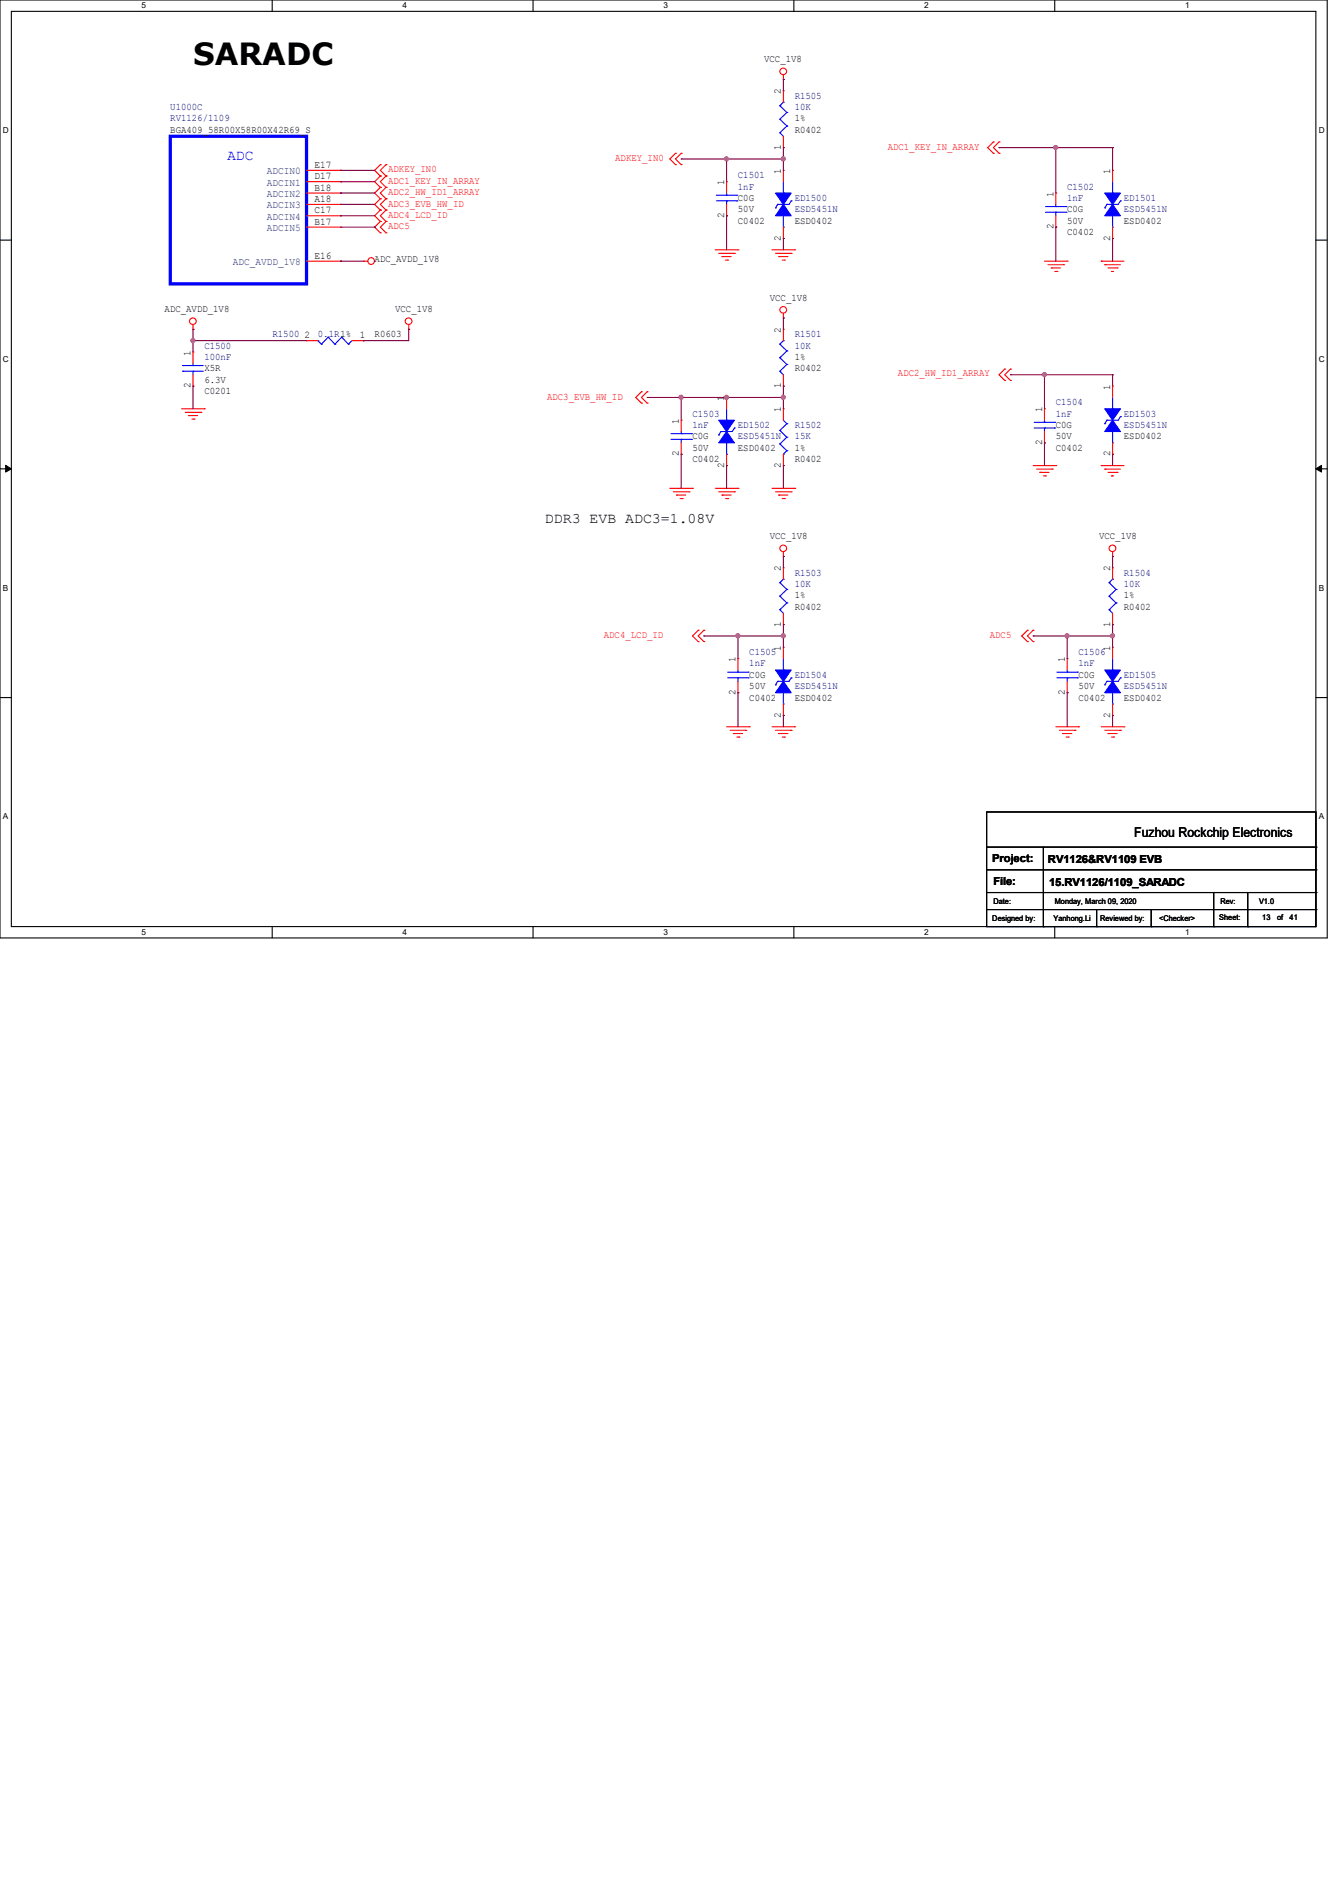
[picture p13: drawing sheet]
<svg xmlns="http://www.w3.org/2000/svg" width="210mm" height="297mm" viewBox="0 0 210 297" stroke-linecap="round" stroke-linejoin="round" font-family="sans-serif">
<defs><g id="words">
<text font-size="4.8" x="30.2" y="10.2">SARADC</text>
<text font-size="2.3" fill="#00f" x="35.6" y="25">ADC</text>
<text font-size="2.3" x="85.3" y="81.9">DDR3 EVB ADC3=1.08V</text>
<text font-size="2.1" x="177.6" y="131">Fuzhou Rockchip Electronics</text>
<g font-size="1.7">
<text x="155.4" y="135">Project:</text>
<text x="164.1" y="135.1">RV1126&amp;RV1109 EVB</text>
<text x="155.6" y="138.5">File:</text>
<text x="164.3" y="138.7">15.RV1126/1109_SARADC</text>
</g>
<g font-size="1.6">
<text x="119.7" y="9.8">VCC_1V8</text>
<text x="122.3" y="14.8" transform="rotate(-90 122.3 14.8)">2</text>
<text x="26.7" y="20.8">BGA409_58R00X58R00X42R69_S</text>
<text x="122.3" y="23.5" transform="rotate(-90 122.3 23.5)">1</text>
<text x="124.5" y="20.8">R0402</text>
<text x="124.5" y="19">1%</text>
<text x="49.2" y="26.3">E17</text>
<text x="49.2" y="28.1">D17</text>
<text x="49.2" y="29.8">B18</text>
<text x="113.4" y="29" transform="rotate(-90 113.4 29)">1</text>
<text x="122.3" y="27.2" transform="rotate(-90 122.3 27.2)">1</text>
<text x="173.9" y="27.2" transform="rotate(-90 173.9 27.2)">1</text>
<text x="49.2" y="31.6">A18</text>
<text x="49.2" y="33.4">C17</text>
<text x="49.2" y="35.2">B17</text>
<text x="113.4" y="34.1" transform="rotate(-90 113.4 34.1)">2</text>
<text x="115.6" y="35">C0402</text>
<text x="115.6" y="31.5">C0G</text>
<text x="115.6" y="33.2">50V</text>
<text x="124.5" y="35">ESD0402</text>
<text x="165" y="35.9" transform="rotate(-90 165 35.9)">2</text>
<text x="165" y="30.8" transform="rotate(-90 165 30.8)">1</text>
<text x="167.1" y="33.2">C0G</text>
<text x="167.1" y="35">50V</text>
<text x="176" y="35">ESD0402</text>
<text x="49.2" y="40.5">E16</text>
<text x="58.7" y="41.1">ADC_AVDD_1V8</text>
<text x="122.3" y="37.7" transform="rotate(-90 122.3 37.7)">2</text>
<text x="167.1" y="36.8">C0402</text>
<text x="173.9" y="37.7" transform="rotate(-90 173.9 37.7)">2</text>
<text x="120.6" y="47.1">VCC_1V8</text>
<text x="25.8" y="48.9">ADC_AVDD_1V8</text>
<text x="47.7" y="53">2</text>
<text x="56.3" y="53">1</text>
<text x="58.7" y="52.8">R0603</text>
<text x="61.9" y="48.9">VCC_1V8</text>
<text x="122.3" y="52.1" transform="rotate(-90 122.3 52.1)">2</text>
<text x="29.8" y="55.7" transform="rotate(-90 29.8 55.7)">1</text>
<text x="32" y="58.1">X5R</text>
<text x="32" y="59.9">6.3V</text>
<text x="124.5" y="58.1">R0402</text>
<text x="124.5" y="56.3">1%</text>
<text x="29.8" y="60.8" transform="rotate(-90 29.8 60.8)">2</text>
<text x="32" y="61.7">C0201</text>
<text x="113.4" y="62.8" transform="rotate(-90 113.4 62.8)">1</text>
<text x="122.3" y="64.6" transform="rotate(-90 122.3 64.6)">1</text>
<text x="122.3" y="60.8" transform="rotate(-90 122.3 60.8)">1</text>
<text x="163.2" y="64.6" transform="rotate(-90 163.2 64.6)">1</text>
<text x="173.9" y="61" transform="rotate(-90 173.9 61)">1</text>
<text x="106.3" y="71.5" transform="rotate(-90 106.3 71.5)">2</text>
<text x="106.3" y="66.3" transform="rotate(-90 106.3 66.3)">1</text>
<text x="108.5" y="68.8">C0G</text>
<text x="108.5" y="70.6">50V</text>
<text x="115.6" y="70.6">ESD0402</text>
<text x="124.5" y="70.6">1%</text>
<text x="163.2" y="69.7" transform="rotate(-90 163.2 69.7)">2</text>
<text x="165.4" y="70.6">C0402</text>
<text x="165.4" y="67">C0G</text>
<text x="165.4" y="68.8">50V</text>
<text x="173.9" y="71.5" transform="rotate(-90 173.9 71.5)">2</text>
<text x="176" y="68.8">ESD0402</text>
<text x="108.5" y="72.3">C0402</text>
<text x="113.4" y="73.2" transform="rotate(-90 113.4 73.2)">2</text>
<text x="122.3" y="73.2" transform="rotate(-90 122.3 73.2)">2</text>
<text x="124.5" y="72.3">R0402</text>
<text x="120.6" y="84.5">VCC_1V8</text>
<text x="122.3" y="89.5" transform="rotate(-90 122.3 89.5)">2</text>
<text x="172.1" y="84.5">VCC_1V8</text>
<text x="173.9" y="89.5" transform="rotate(-90 173.9 89.5)">2</text>
<text x="124.5" y="95.5">R0402</text>
<text x="124.5" y="93.7">1%</text>
<text x="176" y="95.5">R0402</text>
<text x="176" y="93.7">1%</text>
<text x="122.3" y="101.9" transform="rotate(-90 122.3 101.9)">1</text>
<text x="122.3" y="98.1" transform="rotate(-90 122.3 98.1)">1</text>
<text x="173.9" y="101.9" transform="rotate(-90 173.9 101.9)">1</text>
<text x="173.9" y="98.1" transform="rotate(-90 173.9 98.1)">1</text>
<text x="115.2" y="103.7" transform="rotate(-90 115.2 103.7)">1</text>
<text x="117.3" y="106.1">C0G</text>
<text x="117.3" y="107.9">50V</text>
<text x="166.8" y="103.7" transform="rotate(-90 166.8 103.7)">1</text>
<text x="168.9" y="106.1">C0G</text>
<text x="168.9" y="107.9">50V</text>
<text x="115.2" y="108.8" transform="rotate(-90 115.2 108.8)">2</text>
<text x="117.3" y="109.7">C0402</text>
<text x="122.3" y="112.4" transform="rotate(-90 122.3 112.4)">2</text>
<text x="124.5" y="109.7">ESD0402</text>
<text x="166.8" y="108.8" transform="rotate(-90 166.8 108.8)">2</text>
<text x="168.9" y="109.7">C0402</text>
<text x="173.9" y="112.4" transform="rotate(-90 173.9 112.4)">2</text>
<text x="176" y="109.7">ESD0402</text>
</g>
<g font-size="1.6" fill="#000080">
<text x="26.7" y="17.2">U1000C</text>
<text x="124.5" y="15.5">R1505</text>
<text x="124.5" y="17.2">10K</text>
<text x="26.7" y="19">RV1126/1109</text>
<text x="115.6" y="27.9">C1501</text>
<text x="115.6" y="29.7">1nF</text>
<text x="167.1" y="29.7">C1502</text>
<text x="124.5" y="31.5">ED1500</text>
<text x="124.5" y="33.2">ESD5451N</text>
<text x="167.1" y="31.5">1nF</text>
<text x="176" y="31.5">ED1501</text>
<text x="176" y="33.2">ESD5451N</text>
<text x="42.7" y="52.8">R1500</text>
<text x="49.8" y="52.8">0.1R1%</text>
<text x="124.5" y="52.8">R1501</text>
<text x="32" y="54.6">C1500</text>
<text x="32" y="56.3">100nF</text>
<text x="124.5" y="54.6">10K</text>
<text x="108.5" y="65.2">C1503</text>
<text x="165.4" y="63.5">C1504</text>
<text x="165.4" y="65.2">1nF</text>
<text x="176" y="65.2">ED1503</text>
<text x="108.5" y="67">1nF</text>
<text x="115.6" y="67">ED1502</text>
<text x="115.6" y="68.8">ESD5451N</text>
<text x="124.5" y="67">R1502</text>
<text x="124.5" y="68.8">15K</text>
<text x="176" y="67">ESD5451N</text>
<text x="124.5" y="90.1">R1503</text>
<text x="124.5" y="91.9">10K</text>
<text x="176" y="90.1">R1504</text>
<text x="176" y="91.9">10K</text>
<text x="117.3" y="102.6">C1505</text>
<text x="117.3" y="104.3">1nF</text>
<text x="124.5" y="106.1">ED1504</text>
<text x="124.5" y="107.9">ESD5451N</text>
<text x="168.9" y="102.6">C1506</text>
<text x="168.9" y="104.3">1nF</text>
<text x="176" y="106.1">ED1505</text>
<text x="176" y="107.9">ESD5451N</text>
</g>
<g font-size="1.6" fill="#f00">
<text x="139" y="23.5">ADC1_KEY_IN_ARRAY</text>
<text x="60.8" y="27">ADKEY_IN0</text>
<text x="60.8" y="28.8">ADC1_KEY_IN_ARRAY</text>
<text x="96.3" y="25.2">ADKEY_IN0</text>
<text x="60.8" y="35.9">ADC5</text>
<text x="60.8" y="34.1">ADC4_LCD_ID</text>
<text x="60.8" y="30.6">ADC2_HW_ID1_ARRAY</text>
<text x="60.8" y="32.3">ADC3_EVB_HW_ID</text>
<text x="140.6" y="58.8">ADC2_HW_ID1_ARRAY</text>
<text x="85.7" y="62.6">ADC3_EVB_HW_ID</text>
<text x="94.6" y="99.9">ADC4_LCD_ID</text>
<text x="155" y="99.9">ADC5</text>
</g>
<g font-size="1.6" fill="#004080">
<text x="41.8" y="27.3">ADCIN0</text>
<text x="41.8" y="29.1">ADCIN1</text>
<text x="41.8" y="30.9">ADCIN2</text>
<text x="41.8" y="32.6">ADCIN3</text>
<text x="41.8" y="34.4">ADCIN4</text>
<text x="36.4" y="41.5">ADC_AVDD_1V8</text>
<text x="41.8" y="36.2">ADCIN5</text>
</g>
<g font-size="1.3">
<text x="22.2" y="1.3">5</text>
<text x="63" y="1.3">4</text>
<text x="103.9" y="1.3">3</text>
<text x="144.7" y="1.3">2</text>
<text x="185.6" y="1.3">1</text>
<text x=".5" y="20.8">D</text>
<text x="206.5" y="20.8">D</text>
<text x=".5" y="56.6">C</text>
<text x="206.5" y="56.6">C</text>
<text x=".5" y="92.5">B</text>
<text x="206.5" y="92.5">B</text>
<text x=".5" y="128.3">A</text>
<text x="206.5" y="128.3">A</text>
<text x="22.2" y="146.4">5</text>
<text x="63" y="146.4">4</text>
<text x="103.9" y="146.4">3</text>
<text x="144.7" y="146.4">2</text>
<text x="185.6" y="146.4">1</text>
</g>
<g font-size="1.2">
<text x="155.6" y="141.6">Date:</text>
<text x="165.2" y="141.6">Monday, March 09, 2020</text>
<text x="191.1" y="141.6">Rev:</text>
<text x="197.2" y="141.6">V1.0</text>
<text x="155.4" y="144.3">Designed by:</text>
<text x="165" y="144.3">Yanhong.Li</text>
<text x="172.3" y="144.3">Reviewed by:</text>
<text x="181.5" y="144.3">&lt;Checker&gt;</text>
<text x="191" y="144.1">Sheet:</text>
<text x="197.7" y="144.1">13</text>
<text x="200" y="144.1">of</text>
<text x="202" y="144.1">41</text>
</g>
</g></defs>
<path d="M0 0h207.9v146.9h-207.9zM1.8 1.8h204.3v143.3h-204.3z" fill="none" stroke="#000" stroke-width=".17"/>
<g fill="#fff">
<path d="M22.2 .2h.7v1.4h-.7z"/>
<path d="M22.2 145.2h.7v1.4h-.7z"/>
</g>
<path d="M42.6 0v1.8M42.6 145.1v1.8" fill="none" stroke="#000" stroke-width=".17"/>
<g fill="#fff">
<path d="M63 .2h.7v1.4h-.7z"/>
<path d="M63 145.2h.7v1.4h-.7z"/>
</g>
<path d="M83.5 0v1.8M83.5 145.1v1.8" fill="none" stroke="#000" stroke-width=".17"/>
<g fill="#fff">
<path d="M103.9 .2h.7v1.4h-.7z"/>
<path d="M103.9 145.2h.7v1.4h-.7z"/>
</g>
<path d="M124.3 0v1.8M124.3 145.1v1.8" fill="none" stroke="#000" stroke-width=".17"/>
<g fill="#fff">
<path d="M144.7 .2h.7v1.4h-.7z"/>
<path d="M144.7 145.2h.7v1.4h-.7z"/>
</g>
<path d="M165.2 0v1.8M165.2 145.1v1.8" fill="none" stroke="#000" stroke-width=".17"/>
<g fill="#fff">
<path d="M185.6 .2h.7v1.4h-.7z"/>
<path d="M185.6 145.2h.7v1.4h-.7z"/>
<path d="M.5 19.7h.9v1.4h-.9z"/>
<path d="M206.5 19.7h.9v1.4h-.9z"/>
<path d="M.5 55.5h.9v1.4h-.9z"/>
<path d="M206.5 55.5h.9v1.4h-.9z"/>
</g>
<path d="M0 37.6h1.8M206.1 37.6h1.8" fill="none" stroke="#000" stroke-width=".17"/>
<g fill="#fff">
<path d="M.5 91.3h.8v1.4h-.8z"/>
<path d="M206.5 91.3h.8v1.4h-.8z"/>
</g>
<path d="M0 73.4h1.8M206.1 73.4h1.8" fill="none" stroke="#000" stroke-width=".17"/>
<path d="M.9 72.9l.9 .5-.9 .5zM206.1 73.4l.9-.5v1z" fill="#000" stroke="#000" stroke-width=".16"/>
<g fill="#fff">
<path d="M.5 127.1h.8v1.4h-.8z"/>
<path d="M206.5 127.1h.8v1.4h-.8z"/>
</g>
<g fill="none" stroke="#000" stroke-width=".17">
<path d="M0 109.2h1.8M206.1 109.2h1.8M154.5 127.1h51.6v18h-51.6zM154.5 132.6h51.6M154.5 136.2h51.6M154.5 139.7h51.6M163.4 132.6v12.5M190.1 139.7v5.4M195.4 139.7v5.4M206.1 132.6h.1M206.1 136.2h.1M206.1 139.7h.1"/>
<path d="M154.5 142.4h51.6M163.4 145.1h.1M171.7 145.1h.1M171.7 142.4v2.7M180.3 145.1h.1M180.3 142.4v2.7M190.1 145.1h.1M195.4 145.1h.1M206.1 142.4h.1"/>
</g>
<g fill="none" stroke="#f00" stroke-width=".17">
<path d="M122.7 12.4h.1M122.7 14.2h.1M122.7 11.7v.7M122.7 14.2v1.8M48 26.7h5.3M48 28.4h5.3M48 30.2h5.3M48 32h5.3M48 33.8h5.3M48 35.6h5.3M53.3 26.7h.1M53.3 28.4h.1"/>
<path d="M53.3 30.2h.1M53.3 32h.1M53.3 33.8h.1M53.3 35.6h.1M59.6 25.8h.1M59.6 27.6h.1M59.6 29.3h.1M59.6 34.7h.1M59.6 36.4h.1M59.6 32.9h.1M59.6 31.1h.1M59.6 25.8l-.9 .9 .9 .9"/>
<path d="M59.6 27.6l-.9 .8 .9 .9M59.6 34.7l-.9 .9 .9 .8M59.6 32.9l-.9 .9 .9 .9M59.6 29.3l-.9 .9 .9 .9M59.6 31.1l-.9 .9 .9 .9M60.5 27.6h.1M60.5 25.8h.1M60.5 29.3h.1M60.5 36.4h.1M60.5 34.7h.1M60.5 32.9h.1M60.5 31.1h.1"/>
<path d="M60.5 25.8l-.9 .9 .9 .9M60.5 27.6l-.9 .8 .9 .9M60.5 34.7l-.9 .9 .9 .8M60.5 32.9l-.9 .9 .9 .9M60.5 29.3l-.9 .9 .9 .9M60.5 31.1l-.9 .9 .9 .9M105.8 25.8h.1M105.8 24h.1M105.8 24l-.9 .9 .9 .9M106.7 25.8h.1M106.7 24h.1M106.7 24l-.9 .9 .9 .9"/>
<path d="M112 39.1h3.6M112.6 39.7h2.4M113.8 28.4h.1M113.8 33.8h.1M113.8 28.4v1.8M113.8 32v1.8M115 39.7h.1M115.6 39.1h.1M120.9 39.1h3.6M121.5 39.7h2.4M122.7 26.7h.1M122.7 37.3h.1"/>
<path d="M122.7 23.1h.1M122.7 21.3v1.8M122.7 26.7v1.7M122.7 35.6v1.7M123.9 39.7h.1M124.5 39.1h.1M155.6 24h.1M155.6 22.2h.1M155.6 22.2l-.9 .9 .9 .9M156.5 24h.1M156.5 22.2h.1M156.5 22.2l-.9 .9 .9 .9"/>
<path d="M165.4 30.2h.1M165.4 35.6h.1M165.4 30.2v1.8M165.4 33.8v1.8M174.2 26.7h.1M174.2 37.3h.1M174.2 26.7v1.7M174.2 35.6v1.7M30.2 51.6h.1M30.2 55.1h.1M30.2 50.8v.8M30.2 55.1v1.8"/>
<path d="M30.2 58.7v1.8M48 53.3h.1M48 40.9h5.3M48 53.3h1.8M53.3 40.9h.1M55.1 53.3h1.8M56.9 40.9h.1M56.9 53.3h.1M56.9 40.9h.7M64 51.6h.1M64 50.8v.8M113.1 40.2h.1"/>
<path d="M113.1 40.2h1.4M113.6 40.7h.4M114 40.7h.1M122 40.2h.1M122 40.2h1.4M122.5 40.7h.4M122.7 49.8h.1M122.7 51.6h.1M122.7 49.1v.7M122.7 51.6v1.7M122.7 58.7v1.8M122.9 40.7h.1"/>
<path d="M157.4 59.6h.1M157.4 57.8h.1M157.4 57.8l-.9 .9 .9 .9M158.2 59.6h.1M158.2 57.8h.1M158.2 57.8l-.8 .9 .8 .9M163.6 40.9h3.5M164.1 41.4h2.5M164.6 42h.1M164.6 42h1.5M165.2 42.5h.3M165.5 42.5h.1"/>
<path d="M166.6 41.4h.1M167.1 40.9h.1M172.5 40.9h.1M172.5 40.9h3.5M173 41.4h.1M173 41.4h2.5M173.5 42h1.5M174.1 42.5h.1M174.1 42.5h.3M175 42h.1M28.4 64h3.6M29 64.6h2.5"/>
<path d="M29.5 65.1h.1M29.5 65.1h1.4M30.1 65.6h.3M30.2 60.5h.1M30.4 65.6h.1M31.5 64.6h.1M32 64h.1M100.5 63.1h.1M100.5 61.3h.1M100.5 61.3l-.9 .9 .9 .9M101.3 63.1h.1M101.3 61.3h.1"/>
<path d="M101.3 61.3l-.8 .9 .8 .9M104.9 76.5h3.6M105.5 77h2.4M106 77.5h.1M106 77.5h1.4M106.5 78.1h.3M106.7 65.8h.1M106.7 71.1h.1M106.7 65.8v1.8M106.7 69.3v1.8M106.8 78.1h.1M107.9 77h.1"/>
<path d="M108.5 76.5h.1M112 76.5h3.6M112.6 77h2.4M113.1 77.5h.1M113.1 77.5h1.4M113.6 78.1h.4M113.8 62.2h.1M113.8 72.9h.1M113.8 62.2v1.8M113.8 71.1v1.8M114 78.1h.1M115 77h.1"/>
<path d="M115.6 76.5h.1M120.9 76.5h3.6M121.5 77h2.4M122 77.5h.1M122 77.5h1.4M122.5 78.1h.4M122.7 60.5h.1M122.7 64h.1M122.7 72.9h.1M122.7 64v1.8M122.7 71.1v1.8M122.9 78.1h.1"/>
<path d="M123.9 77h.1M124.5 76.5h.1M161.8 72.9h3.6M162.3 73.4h2.5M162.9 74h.1M162.9 74h1.4M163.4 74.5h.3M163.6 64h.1M163.6 69.3h.1M163.6 64v1.8M163.6 67.6v1.7M163.7 74.5h.1"/>
<path d="M164.8 73.4h.1M165.4 72.9h.1M172.5 72.9h.1M172.5 72.9h3.5M173 73.4h.1M173 73.4h2.5M173.5 74h1.5M174.1 74.5h.1M174.1 74.5h.3M174.2 60.5h.1M174.2 71.1h.1M174.2 60.5v1.7"/>
<path d="M174.2 69.3v1.8M175 74h.1M109.3 98.7h.1M109.3 98.7l-.8 .9 .8 .9M110.2 98.7h.1M110.2 98.7l-.9 .9 .9 .9M122.7 87.1h.1M122.7 97.8h.1M122.7 88.9h.1M122.7 86.4v.7M122.7 88.9v1.8M122.7 96v1.8"/>
<path d="M160.9 98.7h.1M160.9 98.7l-.9 .9 .9 .9M161.8 98.7h.1M161.8 98.7l-.9 .9 .9 .9M174.2 87.1h.1M174.2 97.8h.1M174.2 88.9h.1M174.2 86.4v.7M174.2 88.9v1.8M174.2 96v1.8M109.3 100.5h.1M110.2 100.5h.1"/>
<path d="M113.8 113.8h3.5M114.3 114.3h2.5M114.9 114.9h.1M114.9 114.9h1.4M115.4 115.4h.3M115.6 103.1h.1M115.6 108.5h.1M115.6 103.1v1.8M115.6 106.7v1.8M115.7 115.4h.1M116.8 114.3h.1M117.3 113.8h.1"/>
<path d="M120.9 113.8h3.6M121.5 114.3h2.4M122 114.9h.1M122 114.9h1.4M122.5 115.4h.4M122.7 101.3h.1M122.7 112h.1M122.7 101.3v1.8M122.7 110.2v1.8M122.9 115.4h.1M123.9 114.3h.1M124.5 113.8h.1"/>
<path d="M160.9 100.5h.1M161.8 100.5h.1M165.4 113.8h3.5M165.9 114.3h2.5M166.4 114.9h.1M166.4 114.9h1.5M167 115.4h.3M167.1 103.1h.1M167.1 108.5h.1M167.1 103.1v1.8M167.1 106.7v1.8M167.3 115.4h.1"/>
<path d="M168.4 114.3h.1M168.9 113.8h.1M172.5 113.8h3.5M173 114.3h2.5M173.5 114.9h.1M173.5 114.9h1.5M174.1 115.4h.3M174.2 101.3h.1M174.2 112h.1M174.2 101.3v1.8M174.2 110.2v1.8M174.4 115.4h.1"/>
<path d="M175.5 114.3h.1M176 113.8h.1"/>
<circle cx="122.7" cy="11.2" r=".52"/>
<circle cx="30.2" cy="50.3" r=".52"/>
<circle cx="58.1" cy="40.9" r=".52"/>
<circle cx="64" cy="50.3" r=".52"/>
<circle cx="122.7" cy="48.5" r=".52"/>
<circle cx="122.7" cy="85.9" r=".52"/>
<circle cx="174.2" cy="85.9" r=".52"/>
</g>
<g fill="none" stroke="#00f" stroke-width=".17">
<path d="M122.1 18.7h.1M122.1 16.6h.1M122.1 18.7l1.1 1M122.1 16.6l1.1 1M122.7 16h.1M122.7 16l-.6 .6M123.2 19.7h.1M123.2 17.6h.1M123.2 19.7l-1.1 1.1M123.2 17.6l-1.1 1.1M112.2 31.5h3.2M112.2 30.6h3.2"/>
<path d="M113.8 30.6h.1M113.8 31.5h.1M113.8 30.2v.4M113.8 31.5v.5M115.4 31.5h.1M115.4 30.6h.1M121.5 32.6h.1M121.8 32h.1M121.8 32l-.3 .6M122.1 20.8h.1M122.1 20.8l.6 .5M122.7 30.2h.1"/>
<path d="M122.7 35.6h.1M122.7 28.4v1.8M122.7 33.8v1.8M123.9 31.5h.1M123.9 31.5l-.3 .5h-1.8M163.7 33.2h3.3M163.7 32.3h3.3M165.4 32.3h.1M165.4 33.2h.1M165.4 32v.3M165.4 33.2v.6M167 33.2h.1"/>
<path d="M167 32.3h.1M173 32.6h.1M173.4 32h.1M173.4 32l-.4 .6M174.2 30.2h.1M174.2 35.6h.1M174.2 28.4v1.8M174.2 33.8v1.8M175.5 31.5h.1M175.5 31.5l-.4 .5h-1.7M28.6 58.1h.1M28.6 57.2h.1"/>
<path d="M28.6 58.1h3.2M28.6 57.2h3.2M30.2 57.2h.1M30.2 58.1h.1M30.2 56.9v.3M30.2 58.1v.6M49.8 53.3h.1M49.8 53.3l.5 .6M50.3 53.9h.1M51.4 52.8h.1M51.4 52.8l1.1 1.1M51.4 52.8l-1.1 1.1"/>
<path d="M52.5 53.9h.1M53.5 52.8h.1M53.5 52.8l1.1 1.1M53.5 52.8l-1 1.1M54.6 53.9h.1M55.1 53.3l-.5 .6M122.1 58.1h.1M122.1 56h.1M122.1 53.9h.1M122.1 58.1l.6 .6M122.1 56l1.1 1.1M122.1 53.9l1.1 1"/>
<path d="M122.7 53.3h.1M122.7 53.3l-.6 .6M123.2 57.1h.1M123.2 54.9h.1M123.2 57.1l-1.1 1M123.2 54.9l-1.1 1.1M105.1 68.8h3.2M105.1 67.9h3.2M106.7 67.9h.1M106.7 68.8h.1M106.7 67.6v.3M106.7 68.8v.5"/>
<path d="M108.3 68.8h.1M108.3 67.9h.1M112.6 68.1h.1M112.9 67.6h.1M112.9 67.6l-.3 .5M113.8 65.8h.1M113.8 71.1h.1M113.8 64v1.8M113.8 69.3v1.8M115 67h.1M115 67l-.3 .6h-1.8M122.1 67.4h.1"/>
<path d="M122.1 69.5h.1M122.1 67.4l1.1 1.1M122.1 69.5l1.1 1.1M122.7 71.1h.1M122.7 65.8l.5 .5M123.2 66.3h.1M123.2 68.5h.1M123.2 70.6h.1M123.2 66.3l-1.1 1.1M123.2 68.5l-1.1 1M123.2 70.6l-.5 .5M162 67h3.2"/>
<path d="M162 66.1h3.2M163.6 66.1h.1M163.6 67h.1M163.6 65.8v.3M163.6 67v.6M165.2 67h.1M165.2 66.1h.1M173 66.3h.1M173.4 65.8h.1M173.4 65.8l-.4 .5M174.2 64h.1M174.2 69.3h.1"/>
<path d="M174.2 62.2v1.8M174.2 67.6v1.7M175.5 65.2h.1M175.5 65.2l-.4 .6h-1.7M122.1 95.5h.1M122.1 93.3h.1M122.1 91.2h.1M122.1 95.5l.6 .5M122.1 93.3l1.1 1.1M122.1 91.2l1.1 1.1M122.7 90.7h.1M122.7 90.7l-.6 .5"/>
<path d="M123.2 94.4h.1M123.2 92.3h.1M123.2 94.4l-1.1 1.1M123.2 92.3l-1.1 1M173.7 95.5h.1M173.7 93.3h.1M173.7 91.2h.1M173.7 95.5l.5 .5M173.7 93.3l1.1 1.1M173.7 91.2l1.1 1.1M174.2 90.7h.1M174.2 90.7l-.5 .5"/>
<path d="M174.8 94.4h.1M174.8 92.3h.1M174.8 94.4l-1.1 1.1M174.8 92.3l-1.1 1M114 106.1h3.2M114 105.2h3.2M115.6 105.2h.1M115.6 106.1h.1M115.6 104.9v.3M115.6 106.1v.6M117.2 106.1h.1M117.2 105.2h.1"/>
<path d="M121.5 107.2h.1M121.8 106.7h.1M121.8 106.7l-.3 .5M122.7 104.9h.1M122.7 110.2h.1M122.7 103.1v1.8M122.7 108.5v1.7M123.9 106.1h.1M123.9 106.1l-.3 .6h-1.8M165.5 106.1h3.2M165.5 105.2h3.2M167.1 105.2h.1"/>
<path d="M167.1 106.1h.1M167.1 104.9v.3M167.1 106.1v.6M168.7 106.1h.1M168.7 105.2h.1M173 107.2h.1M173.4 106.7h.1M173.4 106.7l-.4 .5M174.2 104.9h.1M174.2 110.2h.1M174.2 103.1v1.8M174.2 108.5v1.7"/>
<path d="M175.5 106.1h.1M175.5 106.1l-.4 .6h-1.7"/>
</g>
<g fill="#00f" stroke="#00f" stroke-width=".17">
<path d="M121.5 104.9h2.4l-1.2 1.8z" fill-rule="evenodd"/>
<path d="M122.7 106.7l1.2 1.8h-2.4z" fill-rule="evenodd"/>
<path d="M121.5 30.2h2.4l-1.2 1.8z" fill-rule="evenodd"/>
<path d="M122.7 32l1.2 1.8h-2.4z" fill-rule="evenodd"/>
<path d="M173 104.9h2.5l-1.3 1.8z" fill-rule="evenodd"/>
<path d="M174.2 106.7l1.3 1.8h-2.5z" fill-rule="evenodd"/>
<path d="M173 64h2.5l-1.3 1.8z" fill-rule="evenodd"/>
<path d="M174.2 65.8l1.3 1.8h-2.5z" fill-rule="evenodd"/>
<path d="M173 30.2h2.5l-1.3 1.8z" fill-rule="evenodd"/>
<path d="M174.2 32l1.3 1.8h-2.5z" fill-rule="evenodd"/>
<path d="M112.6 65.8h2.4l-1.2 1.8z" fill-rule="evenodd"/>
<path d="M113.8 67.6l1.2 1.7h-2.4z" fill-rule="evenodd"/>
</g>
<path d="M26.7 21.3h21.3v23.1h-21.3z" fill="none" stroke="#00f" stroke-width=".51"/>
<g fill="none" stroke="#800040" stroke-width=".17">
<path d="M122.7 12.4h.1M122.7 12.4v1.8M53.3 26.7h.1M53.3 30.2h.1M53.3 28.4h.1M53.3 33.8h.1M53.3 32h.1M53.3 26.7h5.4M53.3 30.2h5.4M53.3 28.4h5.4M53.3 33.8h5.4M53.3 35.6h5.4"/>
<path d="M53.3 32h5.4M58.7 35.6h.1M106.7 24.9h.1M106.7 24.9h16M113.8 33.8h.1M113.8 24.9h.1M113.8 24.9v3.5M113.8 33.8v5.3M122.7 37.3h.1M122.7 23.1h.1M122.7 24.9h.1M122.7 23.1v3.6"/>
<path d="M122.7 37.3v1.8M156.5 23.1h.1M156.5 23.1h17.7M165.4 23.1h.1M165.4 35.6h.1M165.4 23.1v7.1M165.4 35.6v5.3M174.2 37.3h.1M174.2 23.1h.1M174.2 23.1v3.6M174.2 37.3v3.6M30.2 53.3h.1"/>
<path d="M30.2 51.6h.1M30.2 53.3h17.8M30.2 51.6v3.5M53.3 40.9h.1M53.3 40.9h3.6M56.9 53.3h.1M64 51.6h.1M64 51.6v1.7h-7.1M122.7 49.8h.1M122.7 49.8v1.8M158.2 58.7h.1M158.2 58.7h16"/>
<path d="M163.6 58.7h.1M163.6 58.7v5.3M174.2 58.7h.1M174.2 58.7v1.8M30.2 60.5h.1M30.2 60.5v3.5M101.3 62.2h21.4M106.7 62.2h.1M106.7 71.1h.1M106.7 62.2v3.6M106.7 71.1v5.4M113.8 72.9h.1"/>
<path d="M113.8 62.2h.1M113.8 72.9v3.6M122.7 62.2h.1M122.7 72.9h.1M122.7 60.5h.1M122.7 60.5v3.5M122.7 72.9v3.6M163.6 69.3h.1M163.6 69.3v3.6M174.2 71.1h.1M174.2 71.1v1.8M110.2 99.6h.1"/>
<path d="M110.2 99.6h12.5M115.6 99.6h.1M115.6 99.6v3.5M122.7 97.8h.1M122.7 99.6h.1M122.7 87.1h.1M122.7 87.1v1.8M122.7 97.8v3.5M161.8 99.6h.1M161.8 99.6h12.4M167.1 99.6h.1M167.1 99.6v3.5"/>
<path d="M174.2 97.8h.1M174.2 99.6h.1M174.2 87.1h.1M174.2 87.1v1.8M174.2 97.8v3.5M115.6 108.5h.1M115.6 108.5v5.3M122.7 112h.1M122.7 112v1.8M167.1 108.5h.1M167.1 108.5v5.3M174.2 112h.1"/>
<path d="M174.2 112v1.8"/>
</g>
<g fill="#f0f" stroke="#f0f" stroke-width=".17">
<circle cx="30.2" cy="53.3" r=".32"/>
<circle cx="174.2" cy="99.5" r=".32"/>
<circle cx="167.1" cy="99.5" r=".32"/>
<circle cx="113.8" cy="24.9" r=".32"/>
<circle cx="122.7" cy="24.9" r=".32"/>
<circle cx="122.7" cy="62.2" r=".32"/>
<circle cx="113.8" cy="62.2" r=".32"/>
<circle cx="106.7" cy="62.2" r=".32"/>
<circle cx="122.7" cy="99.5" r=".32"/>
<circle cx="115.5" cy="99.5" r=".32"/>
<circle cx="165.3" cy="23.1" r=".32"/>
<circle cx="163.6" cy="58.7" r=".32"/>
</g>
<use href="#words"/>
</svg>
